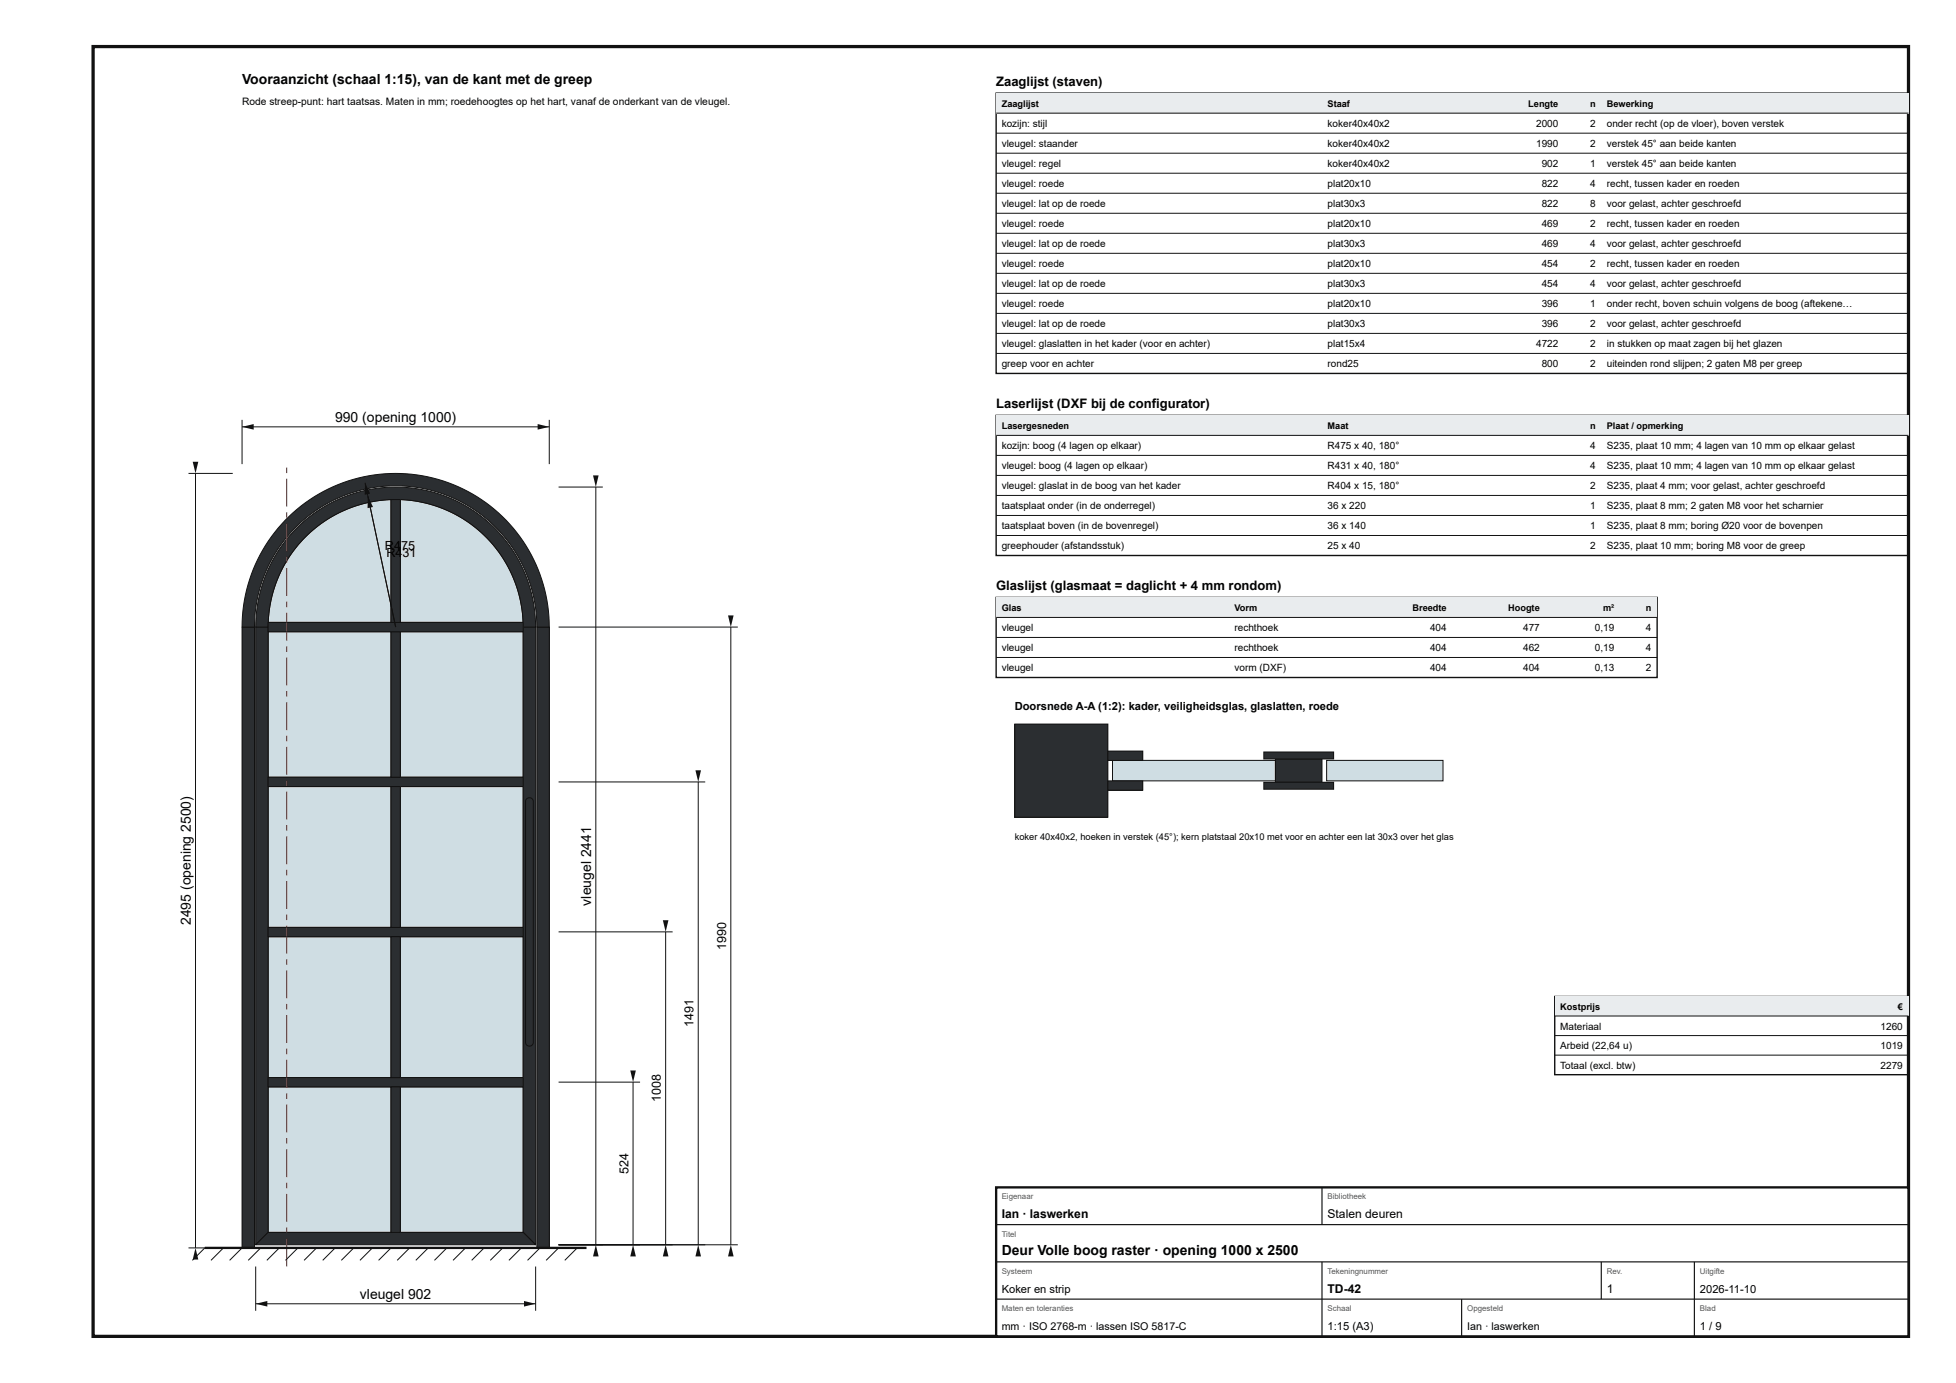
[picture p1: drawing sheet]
<svg xmlns="http://www.w3.org/2000/svg" width="420mm" height="297mm" viewBox="0 0 420 297" stroke-linecap="round" stroke-linejoin="round" font-family="sans-serif">
<defs><g id="words">
<g font-size="3">
<text x="52" y="18">Vooraanzicht (schaal 1:15), van de kant met de greep</text>
<text x="72" y="90.7">990 (opening 1000)</text>
<text x="127" y="194.5" transform="rotate(-90 127 194.5)">vleugel 2441</text>
<text x="41" y="198.7" transform="rotate(-90 41 198.7)">2495 (opening 2500)</text>
<text x="215.2" y="269.6">Deur Volle boog raster · opening 1000 x 2500</text>
<text x="77.3" y="279">vleugel 902</text>
</g>
<g font-size="2.8">
<text x="214" y="18.5">Zaaglijst (staven)</text>
<text x="214" y="87.7">Laserlijst (DXF bij de configurator)</text>
<text x="214" y="126.8">Glaslijst (glasmaat = daglicht + 4 mm rondom)</text>
</g>
<g font-size="2.7">
<text x="82.7" y="118.2">R</text>
<text x="83" y="119.6">R4</text>
<text x="84.7" y="118.2">4</text>
<text x="86.2" y="118.2">75</text>
<text x="86.5" y="119.6">31</text>
<text x="156" y="204" transform="rotate(-90 156 204)">1990</text>
<text x="149" y="220.6" transform="rotate(-90 149 220.6)">1491</text>
<text x="142" y="236.7" transform="rotate(-90 142 236.7)">1008</text>
<text x="135" y="252.1" transform="rotate(-90 135 252.1)">524</text>
</g>
<g font-size="2.6">
<text x="215.2" y="261.6">Ian · laswerken</text>
<text x="285.2" y="261.6">Stalen deuren</text>
<text x="285.2" y="277.6">TD-42</text>
<text x="345.2" y="277.6">1</text>
</g>
<g font-size="2.4">
<text x="218" y="152.5">Doorsnede A-A (1:2): kader, veiligheidsglas, glaslatten, roede</text>
<text x="215.2" y="277.6">Koker en strip</text>
<text x="365.2" y="277.6">2026-11-10</text>
<text x="285.2" y="285.6">1:15 (A3)</text>
<text x="365.2" y="285.6">1 / 9</text>
</g>
<g font-size="2.3">
<text x="215.2" y="285.6">mm · ISO 2768-m · lassen ISO 5817-C</text>
<text x="315.2" y="285.6">Ian · laswerken</text>
</g>
<text font-size="2.2" x="52" y="22.5">Rode streep-punt: hart taatsas. Maten in mm; roedehoogtes op het hart, vanaf de onderkant van de vleugel.</text>
<g font-size="2.1">
<text x="215.2" y="27.3">kozijn: stijl</text>
<text x="285.2" y="27.3">koker40x40x2</text>
<text x="330" y="27.3">2000</text>
<text x="341.6" y="27.3">2</text>
<text x="345.2" y="27.3">onder recht (op de vloer), boven verstek</text>
<text x="215.2" y="31.6">vleugel: staander</text>
<text x="215.2" y="35.9">vleugel: regel</text>
<text x="285.2" y="31.6">koker40x40x2</text>
<text x="285.2" y="35.9">koker40x40x2</text>
<text x="330" y="31.6">1990</text>
<text x="331.2" y="35.9">902</text>
<text x="341.6" y="31.6">2</text>
<text x="341.6" y="35.9">1</text>
<text x="345.2" y="31.6">verstek 45° aan beide kanten</text>
<text x="345.2" y="35.9">verstek 45° aan beide kanten</text>
<text x="215.2" y="40.2">vleugel: roede</text>
<text x="285.2" y="40.2">plat20x10</text>
<text x="331.2" y="40.2">822</text>
<text x="341.6" y="40.2">4</text>
<text x="345.2" y="40.2">recht, tussen kader en roeden</text>
<text x="215.2" y="44.5">vleugel: lat op de roede</text>
<text x="285.2" y="44.5">plat30x3</text>
<text x="331.2" y="44.5">822</text>
<text x="341.6" y="44.5">8</text>
<text x="345.2" y="44.5">voor gelast, achter geschroefd</text>
<text x="215.2" y="48.8">vleugel: roede</text>
<text x="215.2" y="53.1">vleugel: lat op de roede</text>
<text x="285.2" y="48.8">plat20x10</text>
<text x="285.2" y="53.1">plat30x3</text>
<text x="331.2" y="48.8">469</text>
<text x="331.2" y="53.1">469</text>
<text x="341.6" y="48.8">2</text>
<text x="341.6" y="53.1">4</text>
<text x="345.2" y="48.8">recht, tussen kader en roeden</text>
<text x="345.2" y="53.1">voor gelast, achter geschroefd</text>
<text x="215.2" y="57.4">vleugel: roede</text>
<text x="285.2" y="57.4">plat20x10</text>
<text x="331.2" y="57.4">454</text>
<text x="341.6" y="57.4">2</text>
<text x="345.2" y="57.4">recht, tussen kader en roeden</text>
<text x="215.2" y="61.7">vleugel: lat op de roede</text>
<text x="285.2" y="61.7">plat30x3</text>
<text x="331.2" y="61.7">454</text>
<text x="341.6" y="61.7">4</text>
<text x="345.2" y="61.7">voor gelast, achter geschroefd</text>
<text x="215.2" y="66">vleugel: roede</text>
<text x="215.2" y="70.3">vleugel: lat op de roede</text>
<text x="285.2" y="66">plat20x10</text>
<text x="285.2" y="70.3">plat30x3</text>
<text x="331.2" y="66">396</text>
<text x="331.2" y="70.3">396</text>
<text x="341.6" y="66">1</text>
<text x="341.6" y="70.3">2</text>
<text x="345.2" y="66">onder recht, boven schuin volgens de boog (aftekene…</text>
<text x="345.2" y="70.3">voor gelast, achter geschroefd</text>
<text x="215.2" y="74.6">vleugel: glaslatten in het kader (voor en achter)</text>
<text x="285.2" y="74.6">plat15x4</text>
<text x="330" y="74.6">4722</text>
<text x="341.6" y="74.6">2</text>
<text x="345.2" y="74.6">in stukken op maat zagen bij het glazen</text>
<text x="215.2" y="78.9">greep voor en achter</text>
<text x="285.2" y="78.9">rond25</text>
<text x="331.2" y="78.9">800</text>
<text x="341.6" y="78.9">2</text>
<text x="345.2" y="78.9">uiteinden rond slijpen; 2 gaten M8 per greep</text>
<text x="215.2" y="96.5">kozijn: boog (4 lagen op elkaar)</text>
<text x="215.2" y="100.8">vleugel: boog (4 lagen op elkaar)</text>
<text x="285.2" y="96.5">R475 x 40, 180°</text>
<text x="285.2" y="100.8">R431 x 40, 180°</text>
<text x="341.6" y="96.5">4</text>
<text x="341.6" y="100.8">4</text>
<text x="345.2" y="96.5">S235, plaat 10 mm; 4 lagen van 10 mm op elkaar gelast</text>
<text x="345.2" y="100.8">S235, plaat 10 mm; 4 lagen van 10 mm op elkaar gelast</text>
<text x="215.2" y="105.1">vleugel: glaslat in de boog van het kader</text>
<text x="285.2" y="105.1">R404 x 15, 180°</text>
<text x="341.6" y="105.1">2</text>
<text x="345.2" y="105.1">S235, plaat 4 mm; voor gelast, achter geschroefd</text>
<text x="215.2" y="109.4">taatsplaat onder (in de onderregel)</text>
<text x="215.2" y="113.7">taatsplaat boven (in de bovenregel)</text>
<text x="285.2" y="109.4">36 x 220</text>
<text x="285.2" y="113.7">36 x 140</text>
<text x="341.6" y="109.4">1</text>
<text x="341.6" y="113.7">1</text>
<text x="345.2" y="109.4">S235, plaat 8 mm; 2 gaten M8 voor het scharnier</text>
<text x="345.2" y="113.7">S235, plaat 8 mm; boring Ø20 voor de bovenpen</text>
<text x="215.2" y="118">greephouder (afstandsstuk)</text>
<text x="285.2" y="118">25 x 40</text>
<text x="341.6" y="118">2</text>
<text x="345.2" y="118">S235, plaat 10 mm; boring M8 voor de greep</text>
<text x="215.2" y="135.6">vleugel</text>
<text x="265.2" y="135.6">rechthoek</text>
<text x="307.2" y="135.6">404</text>
<text x="327.2" y="135.6">477</text>
<text x="342.6" y="135.6">0,19</text>
<text x="353.6" y="135.6">4</text>
<text x="215.2" y="139.9">vleugel</text>
<text x="265.2" y="139.9">rechthoek</text>
<text x="307.2" y="139.9">404</text>
<text x="327.2" y="139.9">462</text>
<text x="342.6" y="139.9">0,19</text>
<text x="353.6" y="139.9">4</text>
<text x="215.2" y="144.2">vleugel</text>
<text x="265.2" y="144.2">vorm (DXF)</text>
<text x="307.2" y="144.2">404</text>
<text x="327.2" y="144.2">404</text>
<text x="342.6" y="144.2">0,13</text>
<text x="353.6" y="144.2">2</text>
<text x="335.2" y="221.1">Materiaal</text>
<text x="404" y="221.1">1260</text>
<text x="335.2" y="225.3">Arbeid (22,64 u)</text>
<text x="404" y="225.3">1019</text>
<text x="335.2" y="229.5">Totaal (excl. btw)</text>
<text x="404" y="229.5">2279</text>
</g>
<g font-size="2">
<text x="215.2" y="23">Zaaglijst</text>
<text x="285.2" y="23">Staaf</text>
<text x="328.3" y="23">Lengte</text>
<text x="341.6" y="23">n</text>
<text x="345.2" y="23">Bewerking</text>
<text x="215.2" y="92.2">Lasergesneden</text>
<text x="285.2" y="92.2">Maat</text>
<text x="341.6" y="92.2">n</text>
<text x="345.2" y="92.2">Plaat / opmerking</text>
<text x="215.2" y="131.3">Glas</text>
<text x="265.2" y="131.3">Vorm</text>
<text x="303.4" y="131.3">Breedte</text>
<text x="324" y="131.3">Hoogte</text>
<text x="344.4" y="131.3">m²</text>
<text x="353.6" y="131.3">n</text>
<text x="218" y="180.5">koker 40x40x2, hoeken in verstek (45°); kern platstaal 20x10 met voor en achter een lat 30x3 over het glas</text>
<text x="335.2" y="216.9">Kostprijs</text>
<text x="407.7" y="216.9">€</text>
</g>
<g font-size="1.7" fill="#555">
<text x="215.2" y="257.6">Eigenaar</text>
<text x="285.2" y="257.6">Bibliotheek</text>
<text x="215.2" y="265.6">Titel</text>
<text x="215.2" y="273.6">Systeem</text>
<text x="285.2" y="273.6">Tekeningnummer</text>
<text x="345.2" y="273.6">Rev.</text>
<text x="365.2" y="273.6">Uitgifte</text>
<text x="215.2" y="281.6">Maten en toleranties</text>
<text x="285.2" y="281.6">Schaal</text>
<text x="315.2" y="281.6">Opgesteld</text>
<text x="365.2" y="281.6">Blad</text>
</g>
</g></defs>
<path d="M20 10h390v277h-390z" fill="none" stroke="#111" stroke-width=".7" stroke-linecap="butt"/>
<path d="M57.6 233.4h26.4v31.3h-26.4z" fill="#cfdde3"/>
<path d="M57.6 233.4h26.4v31.3h-26.4z" fill="none" stroke="#111" stroke-width=".21"/>
<path d="M86 233.4h26.4v31.3h-26.4z" fill="#cfdde3"/>
<path d="M86 233.4h26.4v31.3h-26.4z" fill="none" stroke="#111" stroke-width=".21"/>
<path d="M57.6 201.2h26.4v30.2h-26.4z" fill="#cfdde3"/>
<path d="M57.6 201.2h26.4v30.2h-26.4z" fill="none" stroke="#111" stroke-width=".21"/>
<path d="M86 201.2h26.4v30.2h-26.4z" fill="#cfdde3"/>
<path d="M86 201.2h26.4v30.2h-26.4z" fill="none" stroke="#111" stroke-width=".21"/>
<path d="M57.6 168.9h26.4v30.3h-26.4z" fill="#cfdde3"/>
<path d="M57.6 168.9h26.4v30.3h-26.4z" fill="none" stroke="#111" stroke-width=".21"/>
<path d="M86 168.9h26.4v30.3h-26.4z" fill="#cfdde3"/>
<path d="M86 168.9h26.4v30.3h-26.4z" fill="none" stroke="#111" stroke-width=".21"/>
<path d="M57.6 135.7h26.4v31.2h-26.4z" fill="#cfdde3"/>
<path d="M57.6 135.7h26.4v31.2h-26.4z" fill="none" stroke="#111" stroke-width=".21"/>
<path d="M86 135.7h26.4v31.2h-26.4z" fill="#cfdde3"/>
<path d="M86 135.7h26.4v31.2h-26.4z" fill="none" stroke="#111" stroke-width=".21"/>
<path d="M65.6 115.3a27.4 27.4 0 0 1 18.4-8v26.4h-26.4a27.4 27.4 0 0 1 8-18.4z" fill="#cfdde3"/>
<path d="M65.6 115.3a27.4 27.4 0 0 1 18.4-8v26.4h-26.4a27.4 27.4 0 0 1 8-18.4z" fill="none" stroke="#111" stroke-width=".21"/>
<path d="M86 107.3a27.4 27.4 0 0 1 26.4 26.4h-26.4z" fill="#cfdde3"/>
<path d="M86 107.3a27.4 27.4 0 0 1 26.4 26.4h-26.4z" fill="none" stroke="#111" stroke-width=".21"/>
<path d="M52 134.7h2.7v133.3h-2.7z" fill="#2b2e31"/>
<path d="M52 134.7h2.7v133.3h-2.7z" fill="none" stroke="#111" stroke-width=".21"/>
<path d="M115.3 134.7h2.7v133.3h-2.7z" fill="#2b2e31"/>
<path d="M115.3 134.7h2.7v133.3h-2.7z" fill="none" stroke="#111" stroke-width=".21"/>
<path d="M61.3 111.7a33 33 0 0 1 36.1-7.6 33 33 0 0 1 20.6 30.6h-2.7a30.3 30.3 0 0 0-30.3-30.4 30.3 30.3 0 0 0-30.3 30.4h-2.7a33 33 0 0 1 9.3-23z" fill="#2b2e31"/>
<path d="M61.3 111.7a33 33 0 0 1 36.1-7.6 33 33 0 0 1 20.6 30.6h-2.7a30.3 30.3 0 0 0-30.3-30.4 30.3 30.3 0 0 0-30.3 30.4h-2.7a33 33 0 0 1 9.3-23z" fill="none" stroke="#111" stroke-width=".21"/>
<path d="M54.9 134.7h2.7v130l-2.7 2.6z" fill="#2b2e31"/>
<path d="M54.9 134.7h2.7v130l-2.7 2.6z" fill="none" stroke="#111" stroke-width=".21"/>
<path d="M112.4 134.7h2.7v132.6l-2.7-2.6z" fill="#2b2e31"/>
<path d="M112.4 134.7h2.7v132.6l-2.7-2.6z" fill="none" stroke="#111" stroke-width=".21"/>
<path d="M54.9 267.3l2.7-2.6h54.8l2.7 2.6z" fill="#2b2e31"/>
<path d="M54.9 267.3l2.7-2.6h54.8l2.7 2.6z" fill="none" stroke="#111" stroke-width=".21"/>
<path d="M63.4 113.8a30.1 30.1 0 0 1 32.9-7 30.1 30.1 0 0 1 18.8 27.9h-2.7a27.4 27.4 0 0 0-27.4-27.4 27.4 27.4 0 0 0-27.4 27.4h-2.7a30.1 30.1 0 0 1 8.5-20.9z" fill="#2b2e31"/>
<path d="M63.4 113.8a30.1 30.1 0 0 1 32.9-7 30.1 30.1 0 0 1 18.8 27.9h-2.7a27.4 27.4 0 0 0-27.4-27.4 27.4 27.4 0 0 0-27.4 27.4h-2.7a30.1 30.1 0 0 1 8.5-20.9z" fill="none" stroke="#111" stroke-width=".21"/>
<path d="M57.6 231.4h54.8v2h-54.8z" fill="#2b2e31"/>
<path d="M57.6 231.4h54.8v2h-54.8z" fill="none" stroke="#111" stroke-width=".21"/>
<path d="M57.6 199.2h54.8v2h-54.8z" fill="#2b2e31"/>
<path d="M57.6 199.2h54.8v2h-54.8z" fill="none" stroke="#111" stroke-width=".21"/>
<path d="M57.6 166.9h54.8v2h-54.8z" fill="#2b2e31"/>
<path d="M57.6 166.9h54.8v2h-54.8z" fill="none" stroke="#111" stroke-width=".21"/>
<path d="M84 233.4h2v31.3h-2z" fill="#2b2e31"/>
<path d="M84 233.4h2v31.3h-2z" fill="none" stroke="#111" stroke-width=".21"/>
<path d="M84 201.2h2v30.2h-2z" fill="#2b2e31"/>
<path d="M84 201.2h2v30.2h-2z" fill="none" stroke="#111" stroke-width=".21"/>
<path d="M84 168.9h2v30.3h-2z" fill="#2b2e31"/>
<path d="M84 168.9h2v30.3h-2z" fill="none" stroke="#111" stroke-width=".21"/>
<path d="M84 135.7h2v31.2h-2z" fill="#2b2e31"/>
<path d="M84 135.7h2v31.2h-2z" fill="none" stroke="#111" stroke-width=".21"/>
<path d="M57.6 133.7h54.8v2h-54.8z" fill="#2b2e31"/>
<path d="M57.6 133.7h54.8v2h-54.8z" fill="none" stroke="#111" stroke-width=".21"/>
<path d="M84 107.3h2v26.4h-2z" fill="#2b2e31"/>
<path d="M84 107.3h2v26.4h-2z" fill="none" stroke="#111" stroke-width=".21"/>
<path d="M61.5 266h.2v6h-.2zM61.5 263.6h.2v1.2h-.2zM61.5 256.4h.2v6h-.2zM61.5 254h.2v1.2h-.2zM61.5 246.8h.2v6h-.2zM61.5 244.4h.2v1.2h-.2zM61.5 237.2h.2v6h-.2zM61.5 234.8h.2v1.2h-.2zM61.5 227.6h.2v6h-.2zM61.5 225.2h.2v1.2h-.2zM61.5 218h.2v6h-.2zM61.5 215.6h.2v1.2h-.2zM61.5 208.4h.2v6h-.2zM61.5 206h.2v1.2h-.2zM61.5 198.8h.2v6h-.2zM61.5 196.4h.2v1.2h-.2zM61.5 189.2h.2v6h-.2zM61.5 186.8h.2v1.2h-.2zM61.5 179.6h.2v6h-.2zM61.5 177.2h.2v1.2h-.2zM61.5 170h.2v6h-.2zM61.5 167.6h.2v1.2h-.2zM61.5 160.4h.2v6h-.2zM61.5 158h.2v1.2h-.2zM61.5 150.8h.2v6h-.2zM61.5 148.4h.2v1.2h-.2zM61.5 141.2h.2v6h-.2zM61.5 138.8h.2v1.2h-.2zM61.5 131.6h.2v6h-.2zM61.5 129.2h.2v1.2h-.2zM61.5 122h.2v6h-.2zM61.5 119.6h.2v1.2h-.2zM61.5 112.4h.2v6h-.2zM61.5 110h.2v1.2h-.2zM61.5 102.8h.2v6h-.2zM61.5 100.4h.2v1.2h-.2z" fill="#b00"/>
<path d="M113.1 171.6a.84 .84 0 0 1 .9-.2 .84 .84 0 0 1 .6 .7v51.8a.84 .84 0 0 1-.9 .8 .84 .84 0 0 1-.8-.8v-51.8z" fill="#2b2e31"/>
<g fill="none" stroke="#111" stroke-width=".21">
<path d="M52 90.2v9.5M52 91.7h66M118 90.2v9.5M113.1 171.6a.84 .84 0 0 1 .9-.2 .84 .84 0 0 1 .6 .7v51.8a.84 .84 0 0 1-.9 .8 .84 .84 0 0 1-.8-.8v-51.8zM44 268l-2.7 2.7M48 268l-2.7 2.7M52 268l-2.7 2.7M56 268l-2.7 2.7M60 268l-2.7 2.7M64 268l-2.7 2.7M68 268l-2.7 2.7M72 268l-2.7 2.7"/>
<path d="M76 268l-2.7 2.7M80 268l-2.7 2.7M84 268l-2.7 2.7M88 268l-2.7 2.7M92 268l-2.7 2.7M96 268l-2.7 2.7M100 268l-2.7 2.7M104 268l-2.7 2.7M108 268l-2.7 2.7M112 268l-2.7 2.7M116 268l-2.7 2.7M120 268l-2.7 2.7"/>
<path d="M124 268l-2.7 2.7"/>
</g>
<path d="M44 268h82" fill="none" stroke="#111" stroke-width=".5"/>
<g fill="#111">
<path d="M52 91.7l2.5-.6v1.2z"/>
<path d="M115.5 91.1l2.5 .6-2.5 .6z"/>
</g>
<path d="M40.5 101.7h9.5M42 101.7v166.3M40.5 268h9.5" fill="none" stroke="#111" stroke-width=".21"/>
<g fill="#111">
<path d="M42 268l.6 2.5h-1.2z"/>
<path d="M41.4 99.2h1.2l-.6 2.5z"/>
</g>
<path d="M54.9 272v9.5M54.9 280h60.2M115.1 272v9.5" fill="none" stroke="#111" stroke-width=".21"/>
<g fill="#111">
<path d="M54.9 280l2.5-.6v1.2z"/>
<path d="M112.6 279.4l2.5 .6-2.5 .6z"/>
</g>
<path d="M120 104.6h9.5M128 104.6v162.7M120 267.3h9.5" fill="none" stroke="#111" stroke-width=".21"/>
<g fill="#111">
<path d="M128 267.3l.6 2.5h-1.2z"/>
<path d="M127.4 102.1h1.2l-.6 2.5z"/>
</g>
<path d="M120 232.4h17.5M136 232.4v34.9M120 267.3h17.5" fill="none" stroke="#111" stroke-width=".21"/>
<g fill="#111">
<path d="M136 267.3l.6 2.5h-1.2z"/>
<path d="M135.4 229.9h1.2l-.6 2.5z"/>
</g>
<path d="M120 200.1h24.5M143 200.1v67.2M120 267.3h24.5" fill="none" stroke="#111" stroke-width=".21"/>
<g fill="#111">
<path d="M143 267.3l.6 2.5h-1.2z"/>
<path d="M142.4 197.6h1.2l-.6 2.5z"/>
</g>
<path d="M120 167.9h31.5M150 167.9v99.4M120 267.3h31.5" fill="none" stroke="#111" stroke-width=".21"/>
<g fill="#111">
<path d="M150 267.3l.6 2.5h-1.2z"/>
<path d="M149.4 165.4h1.2l-.6 2.5z"/>
</g>
<path d="M120 134.7h38.5M157 134.7v132.6M120 267.3h38.5" fill="none" stroke="#111" stroke-width=".21"/>
<g fill="#111">
<path d="M157 267.3l.6 2.5h-1.2z"/>
<path d="M156.4 132.2h1.2l-.6 2.5z"/>
</g>
<path d="M78.4 103.7l6.6 31" fill="none" stroke="#111" stroke-width=".21"/>
<path d="M78.4 103.7l1.1 2.3-1.2 .3z" fill="#111"/>
<path d="M79 106.6l6 28.1" fill="none" stroke="#111" stroke-width=".21"/>
<path d="M79 106.6l1.1 2.3-1.1 .2z" fill="#111"/>
<path d="M214 20h196v60.2h-196z" fill="none" stroke="#111" stroke-width=".3"/>
<path d="M214 20h196v4.3h-196z" fill="#e9ecee"/>
<g fill="none" stroke="#111" stroke-width=".21">
<path d="M214 24.3h196M214 28.6h196M214 32.9h196M214 37.2h196M214 41.5h196M214 45.8h196M214 50.1h196M214 54.4h196M214 58.7h196M214 63h196M214 67.3h196M214 71.6h196"/>
<path d="M214 75.9h196"/>
</g>
<path d="M214 89.2h196v30.1h-196z" fill="none" stroke="#111" stroke-width=".3"/>
<path d="M214 89.2h196v4.3h-196z" fill="#e9ecee"/>
<path d="M214 93.5h196M214 97.8h196M214 102.1h196M214 106.4h196M214 110.7h196M214 115h196" fill="none" stroke="#111" stroke-width=".21"/>
<path d="M214 128.3h142v17.2h-142z" fill="none" stroke="#111" stroke-width=".3"/>
<path d="M214 128.3h142v4.3h-142z" fill="#e9ecee"/>
<path d="M214 132.6h142M214 136.9h142M214 141.2h142" fill="none" stroke="#111" stroke-width=".21"/>
<path d="M218 155.5h20v20h-20z" fill="#2b2e31"/>
<path d="M218 155.5h20v20h-20z" fill="none" stroke="#111" stroke-width=".21"/>
<path d="M239 163.3h35v4.4h-35z" fill="#cfdde3"/>
<path d="M239 163.3h35v4.4h-35z" fill="none" stroke="#111" stroke-width=".21"/>
<path d="M238 161.3h7.5v2h-7.5z" fill="#2b2e31"/>
<path d="M238 161.3h7.5v2h-7.5z" fill="none" stroke="#111" stroke-width=".21"/>
<path d="M238 167.7h7.5v2h-7.5z" fill="#2b2e31"/>
<path d="M238 167.7h7.5v2h-7.5z" fill="none" stroke="#111" stroke-width=".21"/>
<path d="M274 163h10v5h-10z" fill="#2b2e31"/>
<path d="M274 163h10v5h-10z" fill="none" stroke="#111" stroke-width=".21"/>
<path d="M271.5 161.5h15v1.5h-15z" fill="#2b2e31"/>
<path d="M271.5 161.5h15v1.5h-15z" fill="none" stroke="#111" stroke-width=".21"/>
<path d="M271.5 168h15v1.5h-15z" fill="#2b2e31"/>
<path d="M271.5 168h15v1.5h-15z" fill="none" stroke="#111" stroke-width=".21"/>
<path d="M285 163.3h25v4.4h-25z" fill="#cfdde3"/>
<path d="M285 163.3h25v4.4h-25z" fill="none" stroke="#111" stroke-width=".21"/>
<path d="M334 214h76v16.8h-76z" fill="none" stroke="#111" stroke-width=".3"/>
<path d="M334 214h76v4.2h-76z" fill="#e9ecee"/>
<path d="M334 218.2h76M334 222.4h76M334 226.6h76" fill="none" stroke="#111" stroke-width=".21"/>
<path d="M214 255h196v32h-196z" fill="#fff"/>
<path d="M214 255h196v32h-196z" fill="none" stroke="#111" stroke-width=".5"/>
<path d="M284 255v8M214 263h196M214 271h196M214 279h196M284 271v16M314 279v8M344 271v8M364 271v16" fill="none" stroke="#111" stroke-width=".25"/>
<use href="#words"/>
</svg>
